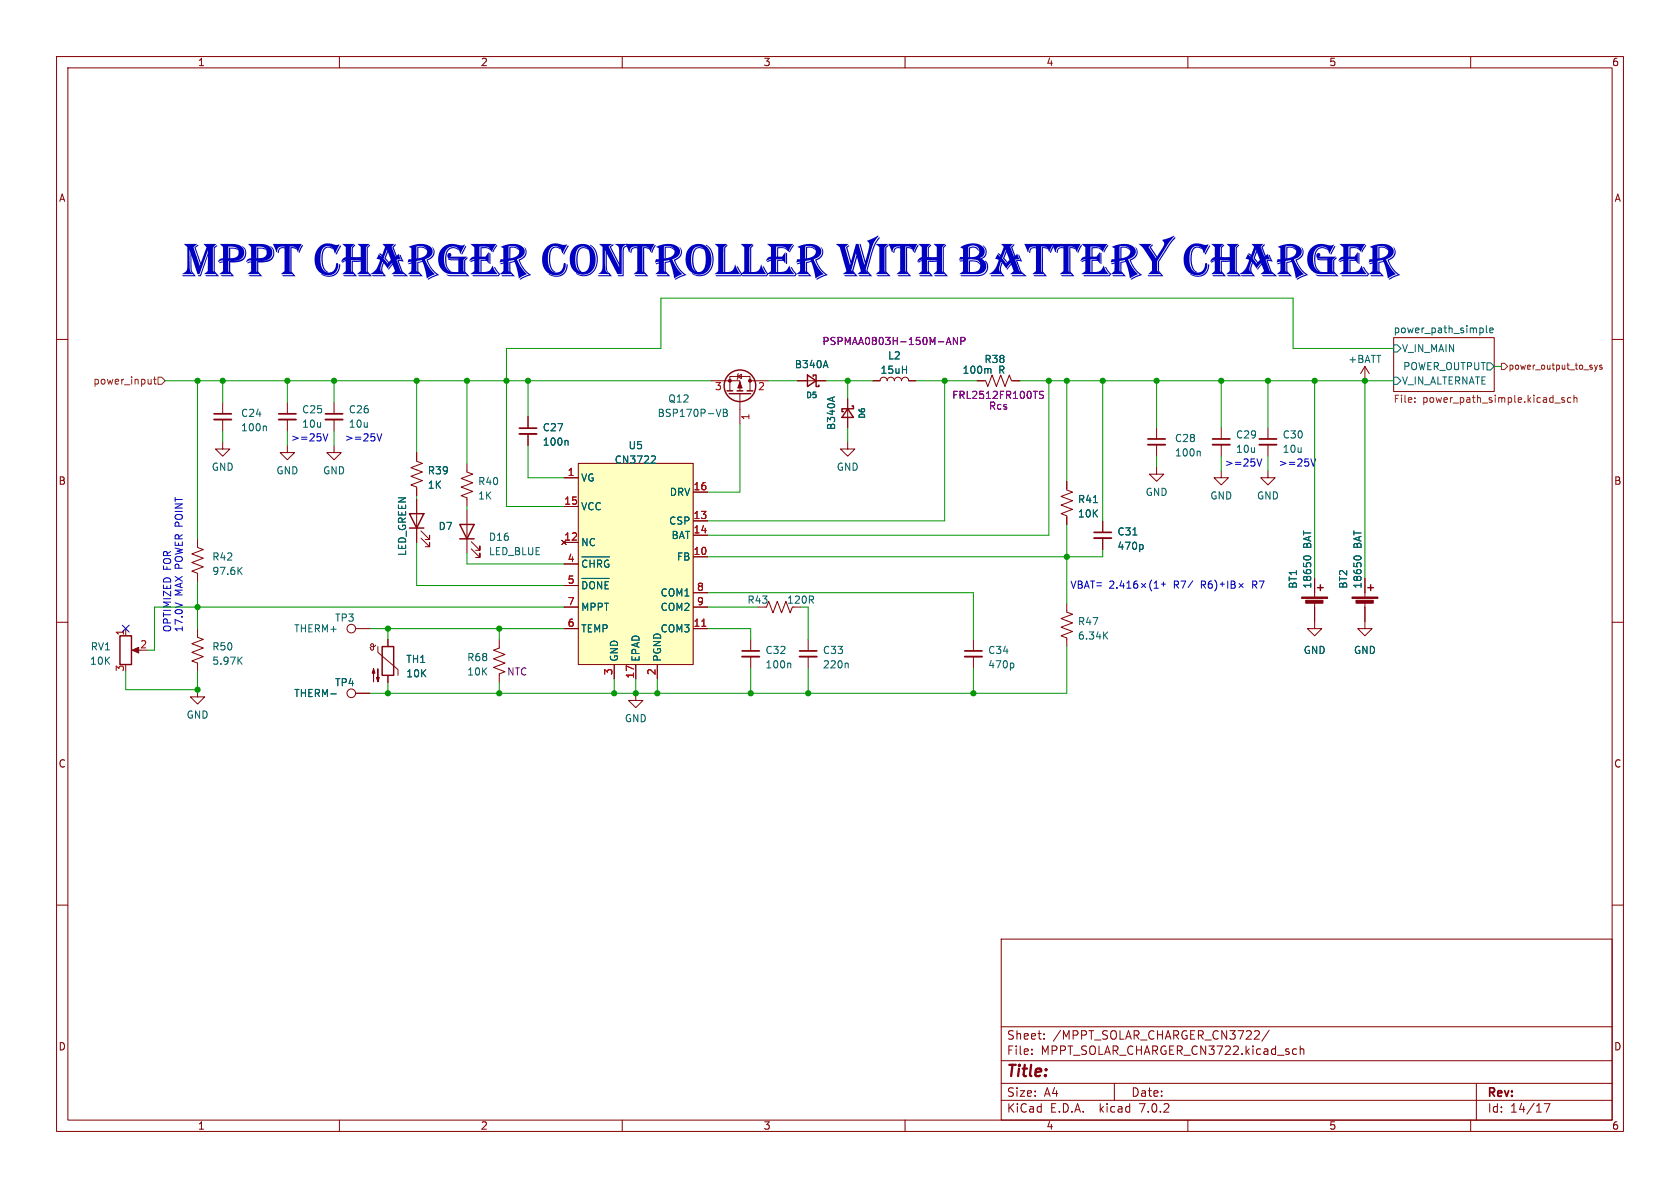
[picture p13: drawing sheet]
<svg xmlns="http://www.w3.org/2000/svg" width="297mm" height="210mm" viewBox="0 0 297 210" stroke-linecap="round" stroke-linejoin="round" font-family="sans-serif">
<defs><g id="words">
<g font-size="8.4" fill="#0000c2">
<text x="32.4" y="49.9">MPPTCHARGERCONTROLLER</text>
<text x="148.1" y="49.9">WITHBATTERYCHARGER</text>
</g>
<text font-size="2.8" fill="#840000" x="178" y="190.8">Title:</text>
<g font-size="2.1" fill="#840000">
<text x="178" y="183.9">Sheet:</text>
<text x="186.2" y="183.9">/MPPT_SOLAR_CHARGER_CN3722/</text>
<text x="178" y="186.6">File:</text>
<text x="184" y="186.6">MPPT_SOLAR_CHARGER_CN3722.kicad_sch</text>
<text x="178" y="196.8">KiCad</text>
<text x="178" y="194">Size:</text>
<text x="184.6" y="194">A4</text>
<text x="185.7" y="196.8">E.D.A.</text>
<text x="194.4" y="196.8">kicad</text>
<text x="200" y="194">Date:</text>
<text x="201.5" y="196.8">7.0.2</text>
<text x="263" y="194.2">Rev:</text>
<text x="263" y="196.8">Id:</text>
<text x="267" y="196.8">14/17</text>
</g>
<g font-size="1.8" fill="#840000">
<text x="35" y="11.8">1</text>
<text x="85" y="11.8">2</text>
<text x="135" y="11.8">3</text>
<text x="185" y="11.8">4</text>
<text x="235" y="11.8">5</text>
<text x="285" y="11.8">6</text>
<text x="10.4" y="35.8">A</text>
<text x="285.4" y="35.8">A</text>
<text x="10.3" y="85.8">B</text>
<text x="285.3" y="85.8">B</text>
<text x="10.3" y="135.8">C</text>
<text x="285.3" y="135.8">C</text>
<text x="10.3" y="185.8">D</text>
<text x="285.3" y="185.8">D</text>
<text x="35" y="199.8">1</text>
<text x="85" y="199.8">2</text>
<text x="135" y="199.8">3</text>
<text x="185" y="199.8">4</text>
<text x="235" y="199.8">5</text>
<text x="285" y="199.8">6</text>
</g>
<g font-size="1.8" fill="#006464">
<text x="246.4" y="59">power_path_simple</text>
<text x="140.5" y="65.2">B340A</text>
<text x="156.9" y="63.7">L2</text>
<text x="174" y="64.3">R38</text>
<text x="238.3" y="64.3">+BATT</text>
<text x="247.8" y="62.4">V_IN_MAIN</text>
<text x="247.9" y="65.6">POWER_OUTPUT</text>
<text x="118.1" y="71.3">Q12</text>
<text x="155.6" y="66.2">15uH</text>
<text x="170.1" y="66.2">100m</text>
<text x="176.5" y="66.2">R</text>
<text x="247.8" y="68.1">V_IN_ALTERNATE</text>
<text x="42.6" y="73.9">C24</text>
<text x="42.6" y="76.4">100n</text>
<text x="53.3" y="73.2">C25</text>
<text x="53.3" y="75.8">10u</text>
<text x="61.6" y="73.2">C26</text>
<text x="61.6" y="75.8">10u</text>
<text x="95.9" y="76.4">C27</text>
<text x="116.2" y="73.9">BSP170P-VB</text>
<text x="147.8" y="76.1" transform="rotate(-90 147.8 76.1)">B340A</text>
<text x="218.4" y="77.7">C29</text>
<text x="226.7" y="77.7">C30</text>
<text x="37.4" y="83.4">GND</text>
<text x="95.9" y="78.9">100n</text>
<text x="108.6" y="82.1">CN3722</text>
<text x="111.1" y="79.6">U5</text>
<text x="147.9" y="83.4">GND</text>
<text x="207.7" y="78.3">C28</text>
<text x="207.7" y="80.8">100n</text>
<text x="218.4" y="80.2">10u</text>
<text x="226.7" y="80.2">10u</text>
<text x="48.8" y="84">GND</text>
<text x="57.1" y="84">GND</text>
<text x="75.6" y="84">R39</text>
<text x="75.6" y="86.6">1K</text>
<text x="84.5" y="85.9">R40</text>
<text x="84.5" y="88.5">1K</text>
<text x="102.7" y="85.3">VG</text>
<text x="118.3" y="87.8">DRV</text>
<text x="190.5" y="89.1">R41</text>
<text x="202.5" y="87.8">GND</text>
<text x="213.9" y="88.5">GND</text>
<text x="222.2" y="88.5">GND</text>
<text x="77.5" y="93.9">D7</text>
<text x="86.4" y="95.8">D16</text>
<text x="102.7" y="90.4">VCC</text>
<text x="118.2" y="92.9">CSP</text>
<text x="118.6" y="95.4">BAT</text>
<text x="190.5" y="91.6">10K</text>
<text x="197.5" y="94.8">C31</text>
<text x="37.5" y="99.3">R42</text>
<text x="37.5" y="101.8">97.6K</text>
<text x="71.9" y="98.3" transform="rotate(-90 71.9 98.3)">LED_GREEN</text>
<text x="86.4" y="98.3">LED_BLUE</text>
<text x="102.7" y="96.7">NC</text>
<text x="102.7" y="101.1">~{CHRG}</text>
<text x="119.6" y="99.3">FB</text>
<text x="197.5" y="97.4">470p</text>
<text x="232" y="97" transform="rotate(-90 232 97)">BAT</text>
<text x="240.9" y="97" transform="rotate(-90 240.9 97)">BAT</text>
<text x="102.7" y="104.9">~{DONE}</text>
<text x="116.7" y="105.6">COM1</text>
<text x="132.1" y="106.9">R43</text>
<text x="229.4" y="104.1" transform="rotate(-90 229.4 104.1)">BT1</text>
<text x="232" y="104.1" transform="rotate(-90 232 104.1)">18650</text>
<text x="238.3" y="104.1" transform="rotate(-90 238.3 104.1)">BT2</text>
<text x="240.9" y="104.1" transform="rotate(-90 240.9 104.1)">18650</text>
<text x="51.9" y="112">THERM+</text>
<text x="59.2" y="110">TP3</text>
<text x="102.7" y="112">TEMP</text>
<text x="102.7" y="108.1">MPPT</text>
<text x="116.7" y="112">COM3</text>
<text x="116.7" y="108.1">COM2</text>
<text x="190.5" y="110.7">R47</text>
<text x="190.5" y="113.2">6.34K</text>
<text x="15.9" y="117.7">10K</text>
<text x="16" y="115.1">RV1</text>
<text x="37.5" y="115.1">R50</text>
<text x="37.5" y="117.7">5.97K</text>
<text x="71.8" y="117.3">TH1</text>
<text x="71.8" y="119.9">10K</text>
<text x="82.5" y="117">R68</text>
<text x="82.5" y="119.6">10K</text>
<text x="109.4" y="117" transform="rotate(-90 109.4 117)">GND</text>
<text x="113.2" y="117" transform="rotate(-90 113.2 117)">EPAD</text>
<text x="117" y="117" transform="rotate(-90 117 117)">PGND</text>
<text x="135.3" y="115.8">C32</text>
<text x="135.3" y="118.3">100n</text>
<text x="145.4" y="115.8">C33</text>
<text x="145.4" y="118.3">220n</text>
<text x="174.6" y="115.8">C34</text>
<text x="174.6" y="118.3">470p</text>
<text x="230.4" y="115.8">GND</text>
<text x="239.3" y="115.8">GND</text>
<text x="51.9" y="123.4">THERM-</text>
<text x="59.2" y="121.5">TP4</text>
<text x="32.9" y="127.2">GND</text>
<text x="110.4" y="127.8">GND</text>
</g>
<g font-size="1.8" fill="#840084">
<text x="145.3" y="61.2">PSPMAA0803H-150M-ANP</text>
<text x="168.3" y="70.7">FRL2512FR100TS</text>
<text x="174.8" y="72.6">Rcs</text>
<text x="89.6" y="119.6">NTC</text>
</g>
<g font-size="1.8" fill="#725600">
<text x="16.4" y="68.1">power_input</text>
<text x="246.4" y="71.5">File:</text>
<text x="251.5" y="71.5">power_path_simple.kicad_sch</text>
</g>
<g font-size="1.8" fill="#a90000">
<text x="126.3" y="69.2">3</text>
<text x="134" y="69.2">2</text>
<text x="132.7" y="74.3" transform="rotate(-90 132.7 74.3)">1</text>
<text x="99.7" y="89.3">15</text>
<text x="100.3" y="84.2">1</text>
<text x="122.6" y="86.7">16</text>
<text x="99.7" y="95.6">12</text>
<text x="122.6" y="91.8">13</text>
<text x="122.6" y="94.4">14</text>
<text x="100.3" y="99.4">4</text>
<text x="122.6" y="98.2">10</text>
<text x="100.3" y="103.3">5</text>
<text x="100.3" y="107.1">7</text>
<text x="123.2" y="104.5">8</text>
<text x="123.2" y="107.1">9</text>
<text x="22" y="112.4" transform="rotate(-90 22 112.4)">1</text>
<text x="100.3" y="110.9">6</text>
<text x="122.6" y="110.9">11</text>
<text x="22" y="118.8" transform="rotate(-90 22 118.8)">3</text>
<text x="24.7" y="114.7">2</text>
<text x="108.3" y="119.4" transform="rotate(-90 108.3 119.4)">3</text>
<text x="116" y="119.4" transform="rotate(-90 116 119.4)">2</text>
<text x="112.1" y="120" transform="rotate(-90 112.1 120)">17</text>
</g>
<g font-size="1.8" fill="#0000c2">
<text x="51.4" y="78.1">&gt;=25V</text>
<text x="61" y="78.1">&gt;=25V</text>
<text x="216.5" y="82.6">&gt;=25V</text>
<text x="226.1" y="82.6">&gt;=25V</text>
<text x="30.3" y="100.8" transform="rotate(-90 30.3 100.8)">FOR</text>
<text x="32.4" y="105.3" transform="rotate(-90 32.4 105.3)">MAX POWER POINT</text>
<text x="221.7" y="104.1">R7</text>
<text x="30.3" y="111.8" transform="rotate(-90 30.3 111.8)">OPTIMIZED</text>
<text x="32.4" y="111.8" transform="rotate(-90 32.4 111.8)">17.0V</text>
</g>
<text font-size="1.8" fill="#009600" x="139.1" y="106.9">120R</text>
<text font-size="1.5" fill="#725600" x="266.7" y="65.5">power_output_to_sys</text>
<g font-size="1.4" fill="#006464">
<text x="142.5" y="70.5">D5</text>
<text x="153.1" y="74.1" transform="rotate(-90 153.1 74.1)">D6</text>
</g>
</g></defs>
<g fill="none" stroke="#840000" stroke-width=".18">
<path d="M10 10h277v190h-277zM12 12h273v186h-273zM60 10v2M110 10v2M160 10v2M210 10v2M260 10v2M10 60h2M246.4 59.7h17.8v9.5h-17.8zM285 60h2M39.4 78.1v1.3h1.2l-1.2 1.2-1.3-1.2h1.3M39.4 71.1v2.1"/>
<path d="M39.4 74.2v2M50.8 78.7v1.3h1.3l-1.3 1.3-1.3-1.3h1.3M50.8 71.1v2.1M50.8 74.2v2M59.1 78.7v1.3h1.2l-1.2 1.3-1.3-1.3h1.3M59.1 71.1v2.1M59.1 74.2v2M93.3 73.7v2M93.3 76.7v2M125.7 67.3h5.1v1.8M129 69.1v-2.6h3.6v2.6M130.4 66.5l.7-.3v.7z"/>
<path d="M130.6 66l-.2 .2v.7l-.1 .2M130.8 69.6v5.3M132.6 67.3h3.3M141 67.3h5M149.9 78.1v1.3h1.2l-1.2 1.2-1.3-1.2h1.3M149.9 70.5v5.1M154.3 67.3h1.3a.64 .64 0 0 1 .6-.6 .64 .64 0 0 1 .6 .6 .64 .64 0 0 1 .7-.6 .64 .64 0 0 1 .6 .6 .64 .64 0 0 1 .6-.6 .64 .64 0 0 1 .7 .6 .64 .64 0 0 1 .6-.6 .64 .64 0 0 1 .7 .6h1.2M172.7 67.3h1.5l.4 1 .8-2 .7 2 .8-2 .8 2 .7-2 .4 1h1.5M204.5 75.6v2M204.5 78.6v2M215.9 75.6v2M215.9 78.6v2"/>
<path d="M224.2 75.6v2M224.2 78.6v2M241.3 64.8l-.8 1.2M241.3 64.8v2.5M241.3 64.8l.8 1.2M34.9 95.3v1.5l1 .4-2 .7 2 .8-2 .7 2 .8-2 .8 1 .3v1.6M73.7 80v1.5l1 .4-2.1 .8 2.1 .7-2.1 .8 2.1 .8-2.1 .7 1.1 .4v1.5M73.7 88.3v7.6M74.4 95.1l1.5 1.5v-.7v.7h-.7M74.4 93.9l1.5 1.5v-.8v.8h-.7M82.5 81.9v1.5l1.1 .4-2.1 .8 2.1 .7-2.1 .8 2.1 .8-2.1 .7 1 .4v1.5M82.5 90.2v7.6"/>
<path d="M83.3 97l1.5 1.6v-.8v.8h-.7M83.3 95.8l1.5 1.5v-.8v.8h-.7M99.3 95.5l.8 .8M99.7 84.5h2.5M99.7 95.9h2.5M99.7 89.5h2.5M99.7 99.7h2.5M100.1 95.5l-.8 .8M102.2 81.9h20.4v35.6h-20.4zM122.6 98.4h2.5M122.6 92.1h2.5M122.6 94.6h2.5"/>
<path d="M122.6 87h2.5M188.6 85.1v1.5l1 .4-2 .8 2 .7-2 .8 2 .7-2 .8 1 .4v1.5M194.9 92.1v2M194.9 95.1v2.1M204.5 82.6v1.2h1.2l-1.2 1.3-1.3-1.3h1.3M215.9 83.2v1.3h1.3l-1.3 1.2-1.3-1.2h1.3M224.2 83.2v1.3h1.2l-1.2 1.2-1.3-1.2h1.3M10 110h2M22.2 111.1v1.3M23.7 114.9h1.1M34.9 111.1v1.5l1 .4-2 .8 2 .8-2 .7 2 .8-2 .7 1 .4v1.5M62.9 111.1h2.5"/>
<path d="M66.4 114l-.2 .3h-.3l-.3-.1v-.3l.2-.1 .2 .2v.7l-.1 .2h-.3l-.2-.5M66.8 114.3v1l3.6 3.1v1M68.6 113v1.3M68.6 119.4v1.3M88.3 113v1.6l-1.1 .3 2.1 .8-2.1 .8 2.1 .7-2.1 .8 2.1 .7-1 .4v1.6M99.7 111.1h2.5M99.7 103.5h2.5M99.7 107.3h2.5M108.6 117.5v2.5M112.4 117.5v2.5M116.2 117.5v2.5M122.6 111.1h2.5"/>
<path d="M122.6 107.3h2.5M122.6 104.8h2.5M132.7 113v2.1M132.7 116.1v2M135.5 107.3l.4-1 .8 2 .7-2 .8 2 .7-2 .8 2 .4-1M142.9 113v2.1M142.9 116.1v2M172.1 113v2.1M172.1 116.1v2M188.6 106.7v1.5l1 .4-2 .7 2 .8-2 .8 2 .7-2 .8 1 .4v1.5M232.4 106.6v4.5h1.3l-1.3 1.3-1.3-1.3h1.3M232.4 102.2v3.3"/>
<path d="M241.3 106.6v4.5h1.3l-1.3 1.3-1.3-1.3h1.3M241.3 102.2v3.3M285 110h2M34.9 121.9v1.3h1.3l-1.3 1.3-1.2-1.3h1.2M62.9 122.6h2.5M112.4 122.6v1.2h1.3l-1.3 1.3-1.3-1.3h1.3M10 160h2M285 160h2M177 166h108v32h-108zM60 198v2M110 198v2M160 198v2"/>
<path d="M177 194.5h108M177 191.5h108M177 187.5h108M177 181.5h108M182.4 186.3v.1M182.4 185.5v.1M184.6 183.6v.1M184.6 182.8v.1M197 191.5v3M210 198v2M222.5 182.3l.1 .2v.3l-.9 .9h.9M224.4 182.1l-1.3 2"/>
<path d="M228.8 185.4l.4 .1M229.2 186.3l-.4 .1M229.9 185.5l.2-.1 .3 .1 .1 .9M229.9 184.9v1.5M260 198v2M261 191.5v6.5M273 195.1h1l-.6 1.5"/>
<circle cx="62.1" cy="111.1" r=".76"/>
<circle cx="62.1" cy="122.6" r=".76"/>
</g>
<path d="M246.4 59.7h17.8v9.5h-17.8z" fill="#fff" stroke="#fff" stroke-width=".18"/>
<g fill="none" stroke="#006464" stroke-width=".18">
<path d="M262.8 57.6v1l.2 .2M263.4 58.4l.6-.1-.1-.3h-.3l-.2 .2v.6h.5M46.9 75.3l.2 .2v.7M100.3 77.9l.1 .1v.7M127.5 72.3l-.5 1.3M127.9 72.3h.4l.2 .3-.2 .3 .2 .2 .1 .3-.2 .2h-.5zM127.9 72.9h.4M146 63.7l.4 1.3M147.6 70.2l-1.3 .4M175 65.1l.2 .2v.7M212 79.8l.2 .1v.7M246.4 66.7h.6l.6 .6-.6 .6h-.6z"/>
<path d="M246.4 61h.6l.6 .6-.6 .6h-.6zM262.9 64.1h.6l.7 .7-.7 .6h-.6zM102.9 98.4h4.9M103.8 99.1l-.4-.1-.4 .3M104.3 99v1.3M105 99v1.3M106.4 99.3l-.3-.3h-.5v1.3M107.6 99.1h-.5l-.2 .2M115.6 80.6l.3 .2-.1 .3-.7 .8h.8M202 96.3l.1 .2-.1 .6M230.5 98.7a.68 .68 0 0 1 .6-.5 .68 .68 0 0 1 .6 .5M239.3 98.7a.68 .68 0 0 1 .7-.5 .68 .68 0 0 1 .6 .5"/>
<path d="M42.3 100.8l.5 .8M42.3 116.7l.5 .7M42.8 100.3l-.7 .7M42.8 116.2l-.7 .7M102.9 102.3h4.8M103.7 103.1l-.2-.2-.5-.1v1.3M104.3 103.2a.42 .42 0 0 1 .4-.4 .42 .42 0 0 1 .4 .4M106.4 102.8v1.3l-.8-1.3v1.3M107.6 102.8h-.6v1.3M139.6 117.2l.2 .2v.7M149.8 117.2l.2 .2v.7M179.1 117.3l.1 .2-.1 .5"/>
<path d="M195.3 112.3l.5 .7M195.8 111.7l-.7 .7M58.5 122.7h.9"/>
</g>
<g fill="none" stroke="#725600" stroke-width=".18">
<path d="M26.7 67.1v.8M26.7 67.8l-.2 .1M27.1 67.1h.5M27.3 66.6v1.1l.3 .2M27.9 66.7h.7l.6 .6-.6 .6h-.7zM250.1 71v.1M250.1 70.3v.2M265.4 64.2h.6l.5 .6-.5 .5h-.6zM274.9 71.3h.9M276.6 70.3h-.3l-.2 .2v.1l.5 .2v.3h-.5M277.7 70.3h-.4l-.2 .2 .1 .6h.5M278.3 70.4l.1-.1h.3l.1 .8"/>
<path d="M278.3 69.9v1.2M281.9 64.5l.2 .8M282.1 65.3l-.2 .3M282.4 64.5l-.3 .8M283.2 64.6l-.3-.1-.1 .2v.2l.4 .1v.2h-.4"/>
</g>
<path d="M169.3 59.6v1.3l-.8-1.3v1.3M167.3 60.9l.4-1.3 .4 1.3M167.4 60.5h.6M169.9 60.3l.6-.1 .1-.1-.1-.3-.6-.2v1.3M184.5 69.2h-.5l-.2 .1v.4l.6 .2 .1 .3-.3 .2h-.4" fill="none" stroke="#840084" stroke-width=".18"/>
<path d="M37.8 74.2h3.1M49.3 74.2h3M57.5 74.2h3.1M91.8 76.7h3.1M202.9 78.6h3.1M214.4 78.6h3M222.6 78.6h3.1M193.4 95.1h3.1M131.2 116.1h3M141.4 116.1h3M170.6 116.1h3" fill="none" stroke="#840000" stroke-width=".33"/>
<path d="M37.8 73.2h3.1M49.3 73.2h3M57.5 73.2h3.1M91.8 75.7h3.1M202.9 77.6h3.1M214.4 77.6h3M222.6 77.6h3.1M193.4 94.1h3.1M131.2 115.1h3M141.4 115.1h3M170.6 115.1h3" fill="none" stroke="#840000" stroke-width=".3"/>
<path d="M102.2 81.9h20.4v35.6h-20.4z" fill="#ffffc2" stroke="#ffffc2" stroke-width=".18"/>
<path d="M124.1 110.7h.7" fill="none" stroke="#a90000" stroke-width=".18"/>
<g fill="none" stroke="#840000" stroke-width=".25">
<path d="M128.5 69.1h1M128.9 69.6h3.8M130.3 69.1h1M132.1 69.1h1M142.7 66.3l1.6 1-1.6 1zM143.8 66.5v-.2h.5v2h.5v-.2M149.9 72.3l1 1.5h-2.1zM150.6 71.8h.3v.5h-2.1v.5h.3M72.4 90.8h2.5l-1.2 2.5zM72.4 93.3h2.5M81.3 92.7h2.5l-1.3 2.6zM81.3 95.3h2.5"/>
<path d="M21.2 112.4h2v5.1h-2zM67.6 114.3h2v5.1h-2zM232.9 103.9h1M233.4 103.4v1M241.8 103.9h1M242.3 103.4v1"/>
<circle cx="130.8" cy="68.2" r="2.79"/>
</g>
<g fill="#840000" stroke="#840000" stroke-width=".18">
<path d="M66 118.2l.3 .8h-.5l.2-.8v2.3z"/>
<path d="M66.8 118.2v2.3l-.3-.7h.6l-.3 .7z"/>
<path d="M130.8 67.6l.4 1h-.8z"/>
<path d="M23.4 114.9l1.1-.5v1z"/>
<path d="M239 105.5h4.6v.3h-4.6z"/>
<path d="M239.7 106.1h3.1v.5h-3.1z"/>
<path d="M230.1 105.5h4.6v.3h-4.6z"/>
<path d="M230.8 106.1h3.1v.5h-3.1z"/>
<circle cx="129" cy="67.3" r=".25"/>
<circle cx="132.6" cy="67.3" r=".25"/>
</g>
<g fill="none" stroke="#0000c2" stroke-width=".18">
<path d="M57.1 76.7l.4 1.2 .5-1.2M66.6 76.7l.5 1.2 .4-1.2M222.2 81.1l.4 1.3 .5-1.3M231.7 81.1l.5 1.3 .4-1.3M189.4 102.7l.4 1.3 .4-1.3M190.6 102.7h.4l.3 .3-.3 .3 .3 .1v.3l-.2 .3h-.5zM190.6 103.3h.4M191.7 104l.4-1.3 .5 1.3M191.8 103.6h.6M192.8 102.7h.7M193.2 102.7v1.3M193.9 103h.8"/>
<path d="M193.9 103.6h.8M196.2 102.8l.5-.1 .2 .4-.8 .9h.8M197.5 103.9v.1M198.3 102.7l-.3 .9h.8M198.6 103.1v.9M199.2 104h.7M199.2 103.1l.4-.4v1.3M201 102.7l-.3 .1a.86 .86 0 0 0 0 1.2l.4-.1v-.5l-.2-.2h-.2l-.3 .2M201.8 103.1l.7 .8M202.5 103.1l-.7 .8M203.6 102.5a1.46 1.46 0 0 0 0 2M204 104h.8"/>
<path d="M204 103.1l.4-.4v1.3M205.3 103.3h.7M205.7 102.9v.7M207.6 103.4l.6-.1 .1-.2v-.3l-.7-.1v1.3M207.9 103.4l.4 .6M208.8 102.7h.8l-.5 1.3M210.9 102.7l-.9 1.2M212.4 103.4l.6-.1 .1-.2v-.3l-.7-.1v1.3M212.7 103.4l.4 .6M214.2 102.7l-.4 .1a.85 .85 0 0 0 0 1.2l.5-.1v-.5l-.2-.2-.4 .1-.1 .1M214.8 102.5a1.46 1.46 0 0 1 0 2M215.7 103.3h.7"/>
<path d="M216.1 102.9v.7M217 102.7v1.3M217.7 102.7h.4l.2 .3-.2 .3 .2 .1 .1 .3-.3 .3h-.4zM217.7 103.3h.4M219 103.1l.8 .8M219.8 103.1l-.8 .8"/>
</g>
<g fill="none" stroke="#009600" stroke-width=".18">
<path d="M29.2 67.3h96.5M34.9 67.3v28M39.4 67.3v3.8M39.4 76.2v1.9M50.8 67.3v3.8M50.8 76.2v2.5M59.1 67.3v3.8M59.1 76.2v2.5M73.7 67.3v12.7M82.5 67.3v14.6M93.3 67.3v6.4M93.3 78.7v5.8h6.4"/>
<path d="M130.8 74.9v12.1h-5.7M135.9 67.3h5.1M146 67.3h8.3M149.9 67.3v3.2M149.9 75.6v2.5M161.9 67.3h10.8M167 67.3v24.8h-41.9M180.3 67.3h66.1M185.4 67.3v27.3h-60.3M188.6 67.3v17.8M194.9 67.3v24.8M204.5 67.3v8.3"/>
<path d="M215.9 67.3v8.3M224.2 67.3v8.3M232.4 67.3v34.9M241.3 67.3v34.9M246.4 61.6h-17.8v-8.9h-111.8v8.9h-27.3v27.9h10.2M264.2 64.8h1.2M73.7 87.6v.7M73.7 95.9v7.6h26M82.5 89.5v.7M82.5 97.8v1.9h17.2M188.6 92.7v14M194.9 97.2v1.2h-69.8"/>
<path d="M204.5 80.6v2M215.9 80.6v2.6M224.2 80.6v2.6M22.2 118.7v3.2h12.7v-3.2M34.9 102.9v8.2M65.4 111.1h34.3M68.6 111.1v1.9M88.3 111.1v1.9M99.7 107.3h-72.4v7.6h-1.3M125.1 104.8h47v8.2M125.1 107.3h8.9M125.1 111.1h7.6v1.9"/>
<path d="M132.7 118.1v4.5M142.9 107.3v5.7M142.9 118.1v4.5M172.1 118.1v4.5M188.6 114.3v8.3h-123.2M68.6 120.7v1.9M88.3 120.7v1.9M108.6 120v2.6M112.4 120v2.6M116.2 120v2.6"/>
</g>
<path d="M21.6 110.5l1.2 1.2M22.8 110.5l-1.2 1.2" fill="none" stroke="#000084" stroke-width=".18"/>
<g fill="#009600" stroke="#009600" stroke-width=".18">
<circle cx="73.7" cy="67.3" r=".46"/>
<circle cx="82.5" cy="67.3" r=".46"/>
<circle cx="89.5" cy="67.3" r=".46"/>
<circle cx="59.1" cy="67.3" r=".46"/>
<circle cx="68.6" cy="111.1" r=".46"/>
<circle cx="68.6" cy="122.6" r=".46"/>
<circle cx="132.7" cy="122.6" r=".46"/>
<circle cx="142.9" cy="122.6" r=".46"/>
<circle cx="34.9" cy="121.9" r=".46"/>
<circle cx="172.1" cy="122.6" r=".46"/>
<circle cx="185.4" cy="67.3" r=".46"/>
<circle cx="167" cy="67.3" r=".46"/>
<circle cx="34.9" cy="107.3" r=".46"/>
<circle cx="50.8" cy="67.3" r=".46"/>
<circle cx="39.4" cy="67.3" r=".46"/>
<circle cx="34.9" cy="67.3" r=".46"/>
<circle cx="204.5" cy="67.3" r=".46"/>
<circle cx="188.6" cy="67.3" r=".46"/>
<circle cx="194.9" cy="67.3" r=".46"/>
<circle cx="188.6" cy="98.4" r=".46"/>
<circle cx="224.2" cy="67.3" r=".46"/>
<circle cx="215.9" cy="67.3" r=".46"/>
<circle cx="241.3" cy="67.3" r=".46"/>
<circle cx="232.4" cy="67.3" r=".46"/>
<circle cx="112.4" cy="122.6" r=".46"/>
<circle cx="108.6" cy="122.6" r=".46"/>
<circle cx="88.3" cy="111.1" r=".46"/>
<circle cx="88.3" cy="122.6" r=".46"/>
<circle cx="93.3" cy="67.3" r=".46"/>
<circle cx="116.2" cy="122.6" r=".46"/>
<circle cx="149.9" cy="67.3" r=".46"/>
</g>
<use href="#words"/>
</svg>
